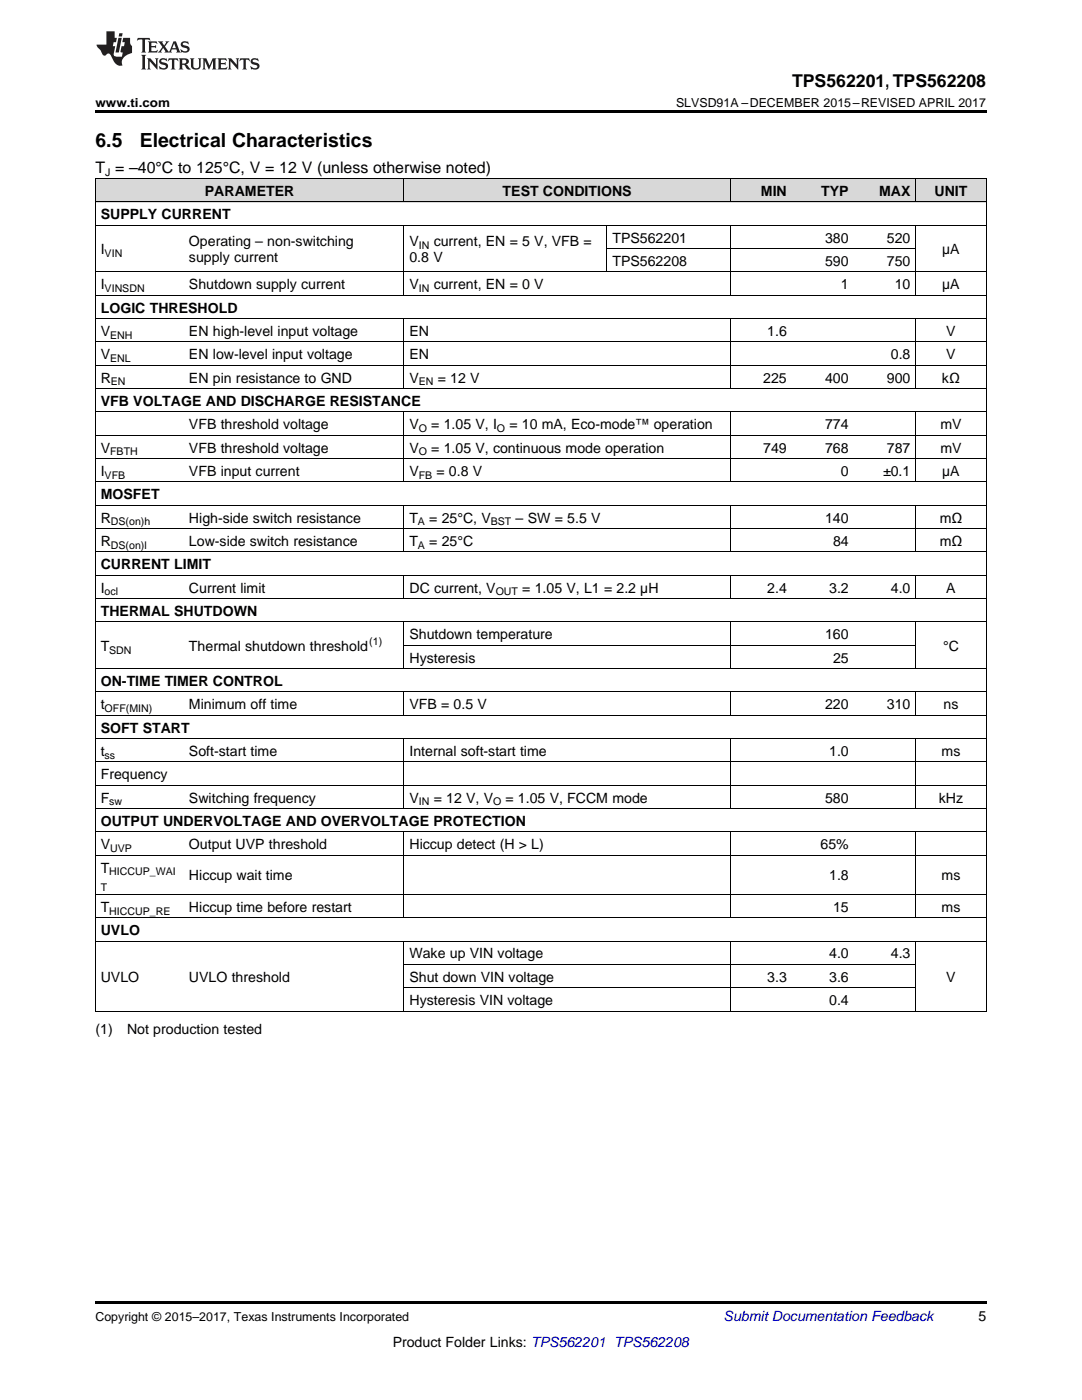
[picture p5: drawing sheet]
<svg xmlns="http://www.w3.org/2000/svg" width="216mm" height="279mm" viewBox="0 0 216 279" stroke-linecap="round" stroke-linejoin="round" font-family="sans-serif">
<defs><g id="words">
<g font-size="3.9">
<text x="19" y="29.3">6.5</text>
<text x="27.9" y="29.3">Electrical Characteristics</text>
</g>
<text font-size="3.5" x="158" y="17.3">TPS562201, TPS562208</text>
<text font-size="3.2" x="19" y="34.4">T = –40°C to 125°C, V = 12 V (unless otherwise noted)</text>
<g font-size="2.8">
<text x="40.9" y="39.1">PARAMETER</text>
<text x="100.3" y="39.1">TEST CONDITIONS</text>
<text x="151.8" y="39.1">MIN</text>
<text x="163.9" y="39.1">TYP</text>
<text x="175.4" y="39.1">MAX</text>
<text x="186.5" y="39.1">UNIT</text>
<text x="20.1" y="43.7">SUPPLY CURRENT</text>
<text x="20.1" y="50.7">I</text>
<text x="37.7" y="49.1">Operating – non-switching</text>
<text x="37.7" y="52.3">supply current</text>
<text x="81.7" y="49.1">V</text>
<text x="81.7" y="52.3">0.8 V</text>
<text x="86.5" y="49.1">current, EN = 5 V, VFB =</text>
<text x="122.2" y="48.4">TPS562201</text>
<text x="122.2" y="53.1">TPS562208</text>
<text x="164.6" y="48.4">380</text>
<text x="164.6" y="53.1">590</text>
<text x="177" y="48.4">520</text>
<text x="177" y="53.1">750</text>
<text x="188" y="50.7">µA</text>
<text x="20.1" y="57.7">I</text>
<text x="37.7" y="57.7">Shutdown supply current</text>
<text x="81.7" y="57.7">V</text>
<text x="86.5" y="57.7">current, EN = 0 V</text>
<text x="167.8" y="57.7">1</text>
<text x="178.5" y="57.7">10</text>
<text x="188" y="57.7">µA</text>
<text x="20.1" y="62.4">LOGIC THRESHOLD</text>
<text x="20.1" y="67">V</text>
<text x="20.1" y="71.7">V</text>
<text x="37.7" y="67">EN high-level input voltage</text>
<text x="37.7" y="71.7">EN low-level input voltage</text>
<text x="81.7" y="67">EN</text>
<text x="81.7" y="71.7">EN</text>
<text x="153.1" y="67">1.6</text>
<text x="177.8" y="71.7">0.8</text>
<text x="188.8" y="67">V</text>
<text x="188.8" y="71.7">V</text>
<text x="20.1" y="76.3">R</text>
<text x="37.7" y="76.3">EN pin resistance to GND</text>
<text x="81.7" y="76.3">V</text>
<text x="87.3" y="76.3">= 12 V</text>
<text x="152.3" y="76.3">225</text>
<text x="164.6" y="76.3">400</text>
<text x="177" y="76.3">900</text>
<text x="188" y="76.3">kΩ</text>
<text x="20.1" y="81">VFB VOLTAGE AND DISCHARGE RESISTANCE</text>
<text x="37.7" y="85.7">VFB threshold voltage</text>
<text x="81.7" y="85.7">V</text>
<text x="86" y="85.7">= 1.05 V, I</text>
<text x="101.6" y="85.7">= 10 mA, Eco-mode™ operation</text>
<text x="164.6" y="85.7">774</text>
<text x="187.6" y="85.7">mV</text>
<text x="20.1" y="90.3">V</text>
<text x="20.1" y="95">I</text>
<text x="37.7" y="90.3">VFB threshold voltage</text>
<text x="37.7" y="95">VFB input current</text>
<text x="81.7" y="90.3">V</text>
<text x="81.7" y="95">V</text>
<text x="86" y="90.3">= 1.05 V, continuous mode operation</text>
<text x="87.1" y="95">= 0.8 V</text>
<text x="152.3" y="90.3">749</text>
<text x="164.6" y="90.3">768</text>
<text x="167.8" y="95">0</text>
<text x="176.2" y="95">±0.1</text>
<text x="177" y="90.3">787</text>
<text x="187.6" y="90.3">mV</text>
<text x="188" y="95">µA</text>
<text x="20.1" y="99.6">MOSFET</text>
<text x="20.1" y="104.3">R</text>
<text x="37.7" y="104.3">High-side switch resistance</text>
<text x="81.7" y="104.3">T</text>
<text x="85.7" y="104.3">= 25°C, V</text>
<text x="102.9" y="104.3">– SW = 5.5 V</text>
<text x="164.6" y="104.3">140</text>
<text x="187.5" y="104.3">mΩ</text>
<text x="20.1" y="108.9">R</text>
<text x="20.1" y="113.6">CURRENT LIMIT</text>
<text x="37.7" y="108.9">Low-side switch resistance</text>
<text x="81.7" y="108.9">T</text>
<text x="85.7" y="108.9">= 25°C</text>
<text x="166.2" y="108.9">84</text>
<text x="187.5" y="108.9">mΩ</text>
<text x="20.1" y="118.3">I</text>
<text x="37.7" y="118.3">Current limit</text>
<text x="81.7" y="118.3">DC current, V</text>
<text x="104.2" y="118.3">= 1.05 V, L1 = 2.2 µH</text>
<text x="153.1" y="118.3">2.4</text>
<text x="165.5" y="118.3">3.2</text>
<text x="177.8" y="118.3">4.0</text>
<text x="188.8" y="118.3">A</text>
<text x="20.1" y="122.9">THERMAL SHUTDOWN</text>
<text x="20.1" y="129.9">T</text>
<text x="37.7" y="129.9">Thermal shutdown threshold</text>
<text x="81.7" y="127.6">Shutdown temperature</text>
<text x="164.6" y="127.6">160</text>
<text x="188.2" y="129.9">°C</text>
<text x="20.1" y="136.9">ON-TIME TIMER CONTROL</text>
<text x="81.7" y="132.2">Hysteresis</text>
<text x="166.2" y="132.2">25</text>
<text x="20.1" y="141.5">t</text>
<text x="37.7" y="141.5">Minimum off time</text>
<text x="81.7" y="141.5">VFB = 0.5 V</text>
<text x="164.6" y="141.5">220</text>
<text x="177" y="141.5">310</text>
<text x="188.3" y="141.5">ns</text>
<text x="20.1" y="146.2">SOFT START</text>
<text x="20.1" y="150.8">t</text>
<text x="20.1" y="155.5">Frequency</text>
<text x="37.7" y="150.8">Soft-start time</text>
<text x="81.7" y="150.8">Internal soft-start time</text>
<text x="165.5" y="150.8">1.0</text>
<text x="187.9" y="150.8">ms</text>
<text x="20.1" y="160.2">F</text>
<text x="37.7" y="160.2">Switching frequency</text>
<text x="81.7" y="160.2">V</text>
<text x="86.5" y="160.2">= 12 V, V</text>
<text x="100.9" y="160.2">= 1.05 V, FCCM mode</text>
<text x="164.6" y="160.2">580</text>
<text x="187.3" y="160.2">kHz</text>
<text x="20.1" y="164.8">OUTPUT UNDERVOLTAGE AND OVERVOLTAGE PROTECTION</text>
<text x="20.1" y="169.5">V</text>
<text x="37.7" y="169.5">Output UVP threshold</text>
<text x="81.7" y="169.5">Hiccup detect (H &gt; L)</text>
<text x="163.7" y="169.5">65%</text>
<text x="20.1" y="174.1">T</text>
<text x="37.7" y="175.7">Hiccup wait time</text>
<text x="165.5" y="175.7">1.8</text>
<text x="187.9" y="175.7">ms</text>
<text x="20.1" y="182">T</text>
<text x="37.7" y="182">Hiccup time before restart</text>
<text x="166.2" y="182">15</text>
<text x="187.9" y="182">ms</text>
<text x="20.1" y="186.6">UVLO</text>
<text x="81.7" y="191.3">Wake up VIN voltage</text>
<text x="165.5" y="191.3">4.0</text>
<text x="177.8" y="191.3">4.3</text>
<text x="20.1" y="195.9">UVLO</text>
<text x="37.7" y="195.9">UVLO threshold</text>
<text x="81.7" y="195.9">Shut down VIN voltage</text>
<text x="153.1" y="195.9">3.3</text>
<text x="165.5" y="195.9">3.6</text>
<text x="188.8" y="195.9">V</text>
<text x="81.7" y="200.6">Hysteresis VIN voltage</text>
<text x="165.5" y="200.6">0.4</text>
<text x="19" y="206.4">(1)</text>
<text x="25.4" y="206.4">Not production tested</text>
<text x="195.3" y="263.6">5</text>
<text x="78.4" y="268.9">Product Folder Links: TPS562201 TPS562208</text>
</g>
<text font-size="2.8" fill="#0000c8" x="144.4" y="263.6">Submit Documentation Feedback</text>
<g font-size="2.5">
<text x="19" y="21.4">www.ti.com</text>
<text x="134.9" y="21.4">SLVSD91A –DECEMBER 2015–REVISED APRIL 2017</text>
<text x="19" y="263.6">Copyright © 2015–2017, Texas Instruments Incorporated</text>
</g>
<g font-size="2.1">
<text x="21" y="35.1">J</text>
<text x="20.9" y="51.3">VIN</text>
<text x="83.6" y="49.7">IN</text>
<text x="20.9" y="58.3">VINSDN</text>
<text x="83.6" y="58.3">IN</text>
<text x="22" y="67.6">ENH</text>
<text x="22" y="72.2">ENL</text>
<text x="22.1" y="76.9">EN</text>
<text x="83.6" y="76.9">EN</text>
<text x="83.6" y="86.2">O</text>
<text x="99.2" y="86.2">O</text>
<text x="20.9" y="95.5">VFB</text>
<text x="22" y="90.9">FBTH</text>
<text x="83.6" y="90.9">O</text>
<text x="83.6" y="95.5">FB</text>
<text x="22.1" y="104.8">DS(on)h</text>
<text x="83.4" y="104.8">A</text>
<text x="97.9" y="104.8">BST</text>
<text x="22.1" y="109.5">DS(on)l</text>
<text x="83.4" y="109.5">A</text>
<text x="20.9" y="118.8">ocl</text>
<text x="98.9" y="118.8">OUT</text>
<text x="21.8" y="130.5">SDN</text>
<text x="73.7" y="128.8">(1)</text>
<text x="20.9" y="142.1">OFF(MIN)</text>
<text x="20.9" y="151.4">ss</text>
<text x="21.8" y="160.7">sw</text>
<text x="83.6" y="160.7">IN</text>
<text x="98.4" y="160.7">O</text>
<text x="22" y="170">UVP</text>
<text x="20.1" y="177.9">T</text>
<text x="21.8" y="174.7">HICCUP_WAI</text>
<text x="21.8" y="182.5">HICCUP_RE</text>
</g>
</g></defs>
<g fill="#d8d8d8">
<path d="M19 35.7h17.7v4.7h-17.7z"/>
<path d="M36.7 35.7h43.9v4.7h-43.9z"/>
<path d="M80.6 35.7h40.5v4.7h-40.5z"/>
<path d="M121.1 35.7h24.7v4.7h-24.7z"/>
<path d="M145.8 35.7h12.3v4.7h-12.3z"/>
<path d="M158.1 35.7h12.3v4.7h-12.3z"/>
<path d="M170.4 35.7h12.3v4.7h-12.3z"/>
<path d="M182.7 35.7h14.1v4.7h-14.1z"/>
</g>
<path d="M19 22h177.8v.5h-177.8zM19 201.8l.2 .1zM80.5 201.8l.1 .1zM121 201.8l.1 .1zM145.7 201.8l.1 .1zM158 201.8l.1 .1zM170.3 201.8l.1 .1zM182.6 201.8l.1 .1zM196.7 201.8l.1 .1zM19 259.7h177.8v.5h-177.8z" fill="#000"/>
<g fill="none" stroke="#000" stroke-width=".2">
<path d="M19 35.6h177.8M19.1 35.7v166.2M80.6 35.7v4.7M145.7 35.7v4.7M182.7 35.7v4.7M196.8 35.7v166.2M19 58.9h177.8M19 54.3h177.8M19 45h177.8M19 40.3h177.8M80.6 45v14M121.1 45v9.3"/>
<path d="M121.1 49.6h61.6M145.7 45v14M182.7 45v14M19 77.6h177.8M19 72.9h177.8M19 68.2h177.8M19 63.6h177.8M80.6 63.6v14M145.7 63.6v14M182.7 63.6v14M19 96.2h177.8M19 91.5h177.8"/>
<path d="M19 86.9h177.8M19 82.2h177.8M80.6 82.2v14M145.7 82.2v14M182.7 82.2v14M19 119.5h177.8M19 114.8h177.8M19 110.2h177.8M19 105.5h177.8M19 100.8h177.8M80.6 100.9v9.3M80.6 114.8v4.7"/>
<path d="M145.7 100.9v9.3M145.7 114.8v4.7M182.7 100.9v9.3M182.7 114.8v4.7M19 138.1h177.8M19 133.4h177.8M19 124.1h177.8M80.6 124.1v9.4M80.6 138.1v4.7M80.6 128.8h102.1M145.7 124.1v9.4M145.7 138.1v4.7"/>
<path d="M182.7 124.1v9.4M182.7 138.1v4.7M19 156.7h177.8M19 152.1h177.8M19 147.4h177.8M19 142.8h177.8M80.6 147.4v14M145.7 147.4v14M182.7 147.4v14M19 178.5h177.8M19 170.7h177.8M19 166h177.8"/>
<path d="M19 161.4h177.8M80.6 166.1v17.1M145.7 166.1v17.1M182.7 166.1v17.1M19 187.8h177.8M19 183.2h177.8M80.6 187.9v14M80.6 197.1h102.1M80.6 192.5h102.1M145.7 187.9v14M182.7 187.9v14M19 201.8h177.8"/>
</g>
<g fill="#231f20">
<path d="M27.5 7.6l-.1 .5 .4-.2h.6v.1v2.1l-.2 .4h1l-.3-.4v-2.1l.1-.1h.5l.5 .2-.2-.5zM29.5 8.3l.2 .3v1.5l-.2 .4h1.8l.2-.6a1.04 1.04 0 0 1-1.3 .2v-.7h.6l.3 .2v-.6l-.3 .2h-.6v-.6l.8-.1 .4 .3-.2-.5zM31.5 8.3l.9 1.1-.9 1.1h.8l-.2-.2 .5-.7 .4 .7-.2 .2h1.5l-.1-.2 .1-.4h.9l.1 .4-.2 .2h1l-.3-.3-.7-1.9h-.5l-.9 2-.8-1 .9-1h-.8l.1 .3-.3 .5-.4-.6 .2-.2zM34.7 8.6l.4 1h-.7zM36.3 8.4a.63 .63 0 0 0-.2 .7 .63 .63 0 0 0 .6 .4l.6 .2 .1 .2a.75 .75 0 0 1-.7 .4 .75 .75 0 0 1-.6-.5l.1 .7 .1-.1a1.11 1.11 0 0 0 1.5-.6 1.13 1.13 0 0 0-1.2-.8l-.1-.4a1.04 1.04 0 0 1 1.2 .2l-.2-.5-.1 .1-.5-.2zM28.2 10.9l.2 .4v2.2l-.2 .4h1l-.3-.4v-2.2l.3-.4zM29.3 11.6l.3 .4v1.5l-.3 .4h.8l-.2-.4v-1.3l1.5 1.7v-1.9l.2-.4h-.7l.2 .4v.9l-1.1-1.3zM32 11.8a.62 .62 0 0 0-.2 .7 .62 .62 0 0 0 .6 .4l.6 .1 .1 .3a.76 .76 0 0 1-.7 .3 .76 .76 0 0 1-.6-.4l.1 .7 .1-.1a1.11 1.11 0 0 0 1.5-.6 1.13 1.13 0 0 0-1.2-.8l-.1-.4a1.04 1.04 0 0 1 1.2 .2l-.2-.6-.1 .1-.5-.1zM33.7 11.6l-.2 .6a.61 .61 0 0 1 .8-.3v1.6l-.2 .4h.9l-.2-.4v-1.6a.63 .63 0 0 1 .8 .3l-.2-.6zM35.6 11.6l.3 .4v1.5l-.3 .4h1l-.2-.2v-.8l.5 .2a.76 .76 0 0 0 1.2 .7l-1-1a.58 .58 0 0 0 .6-.5 .58 .58 0 0 0-.5-.6zM36.4 11.9h.1a.45 .45 0 0 1 .5 .1 .45 .45 0 0 1 .1 .5l-.7 .2zM37.9 11.6l.2 .2a2.17 2.17 0 0 0 .3 1.9 .99 .99 0 0 0 1.6-.6v-1.1l.2-.4h-.7l.2 .2a1.92 1.92 0 0 1-.2 1.8 .6 .6 0 0 1-.9-.5v-1.1l.2-.4zM40.4 11.6l.2 .4v1.5l-.2 .4h.7l-.2-.4v-1.4l.8 1.8 .8-1.8v1.4l-.2 .4h.9l-.2-.4v-1.5l.2-.4h-.8l-.6 1.5-.6-1.5zM43.4 11.6l.2 .4v1.5l-.2 .4h1.8l.2-.6a1.04 1.04 0 0 1-1.3 .1v-.6h.5l.4 .2v-.6l-.4 .2h-.5v-.7h.8l.3 .3-.1-.6zM45.5 11.6l.2 .4v1.5l-.2 .4h.7l-.2-.4v-1.3l1.5 1.7v-1.9l.2-.4h-.7l.2 .4v.9l-1.1-1.3zM47.9 11.6l-.1 .6a.61 .61 0 0 1 .8-.3v1.6l-.3 .4h1l-.3-.4 .1-1.6a.63 .63 0 0 1 .7 .3l-.1-.6zM50.2 11.8a.62 .62 0 0 0-.2 .7 .62 .62 0 0 0 .6 .4l.6 .1 .2 .3a.76 .76 0 0 1-.8 .3 .76 .76 0 0 1-.6-.4l.1 .7 .2-.1a1.11 1.11 0 0 0 1.5-.6 1.13 1.13 0 0 0-1.3-.8l-.1-.4a1.04 1.04 0 0 1 1.2 .2l-.1-.6-.2 .1-.5-.1z"/>
<path d="M21.2 6.3v2.6h-1.9l.1 .4 .7 .9a.91 .91 0 0 0 1 .8 .56 .56 0 0 1 .5-.3 .56 .56 0 0 1 .5 .3l.4 .8a1.53 1.53 0 0 0 1.9 1.2 1.54 1.54 0 0 1 1-2.1l.9-.3v-1.4a1.52 1.52 0 0 1-.3-1.6h-1.4l-.2 .8h.5l-.2 .8h-.4l-.2 1v.2l.4 .1-.2 .8a1.93 1.93 0 0 1-1.6-.3l.3-1.8h-.5l.2-.8h.4l.2-.8h-.4v-1.3zM23.6 7.6l-.6 2.9h.7l.6-2.9zM23.8 6.6l-.1 .7h.6l.2-.7z"/>
</g>
<use href="#words"/>
</svg>
